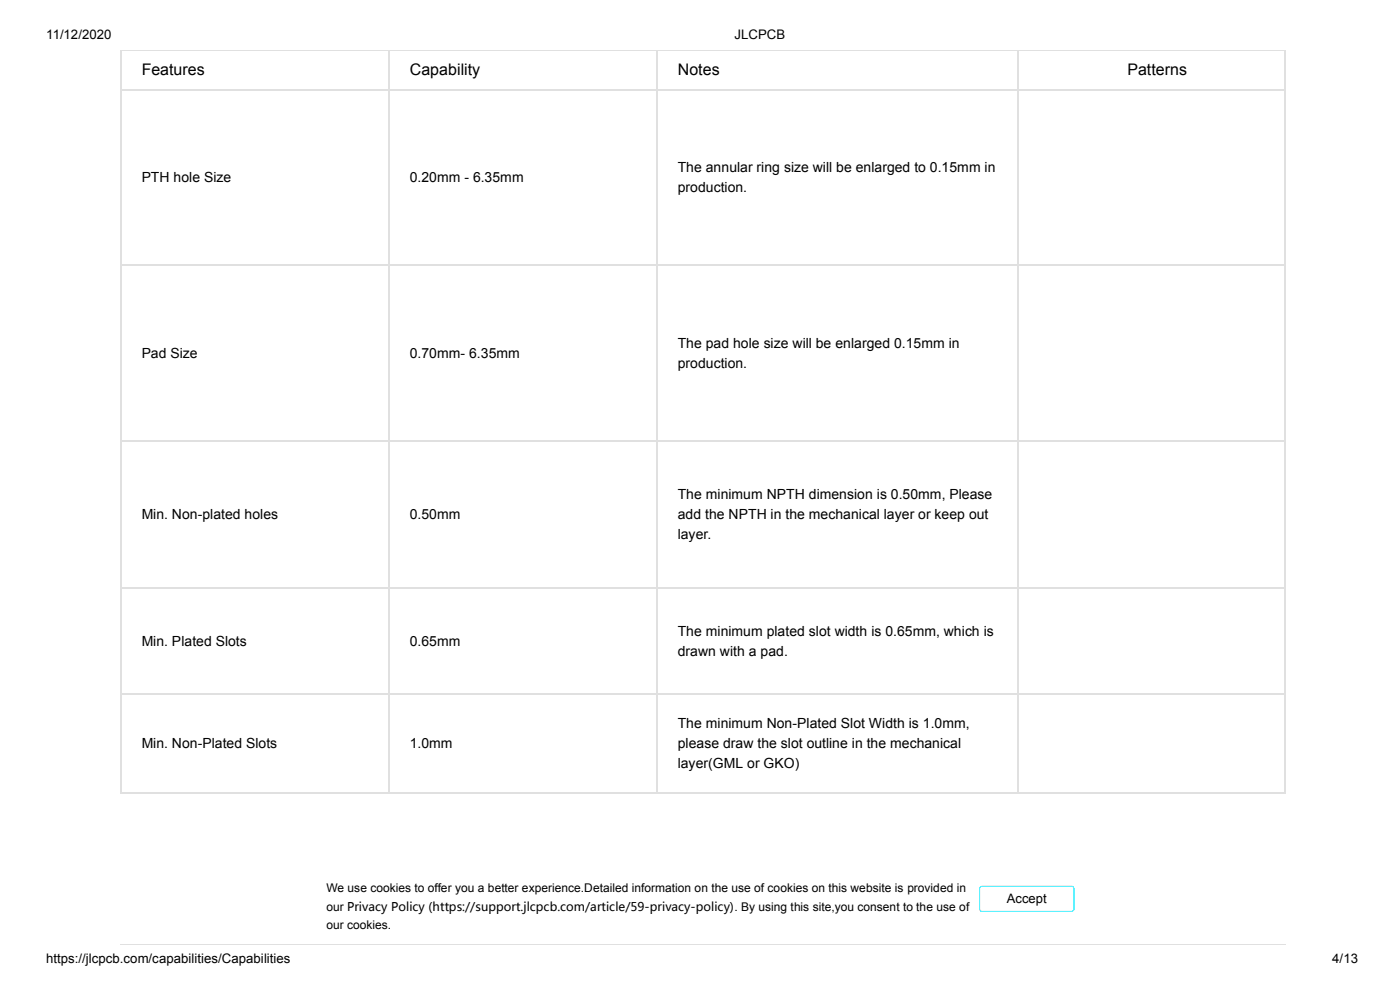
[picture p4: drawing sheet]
<svg xmlns="http://www.w3.org/2000/svg" width="297mm" height="210mm" viewBox="0 0 297 210" stroke-linecap="round" stroke-linejoin="round" font-family="sans-serif">
<defs><g id="words">
<g font-size="3.4">
<text x="30.1" y="16">Features</text>
<text x="86.9" y="16">Capability</text>
<text x="143.8" y="16">Notes</text>
<text x="239.2" y="16">Patterns</text>
</g>
<g font-size="3">
<text x="30.1" y="38.6">PTH hole Size</text>
<text x="87" y="38.6">0.20mm - 6.35mm</text>
<text x="143.8" y="36.4">The annular ring size will be enlarged to 0.15mm in</text>
<text x="143.8" y="40.7">production.</text>
<text x="30.1" y="75.9">Pad Size</text>
<text x="87" y="75.9">0.70mm- 6.35mm</text>
<text x="143.8" y="73.7">The pad hole size will be enlarged 0.15mm in</text>
<text x="143.8" y="78">production.</text>
<text x="143.8" y="105.9">The minimum NPTH dimension is 0.50mm, Please</text>
<text x="30.1" y="110.2">Min. Non-plated holes</text>
<text x="87" y="110.2">0.50mm</text>
<text x="143.8" y="110.2">add the NPTH in the mechanical layer or keep out</text>
<text x="143.8" y="114.4">layer.</text>
<text x="30.1" y="137">Min. Plated Slots</text>
<text x="87" y="137">0.65mm</text>
<text x="143.8" y="134.9">The minimum plated slot width is 0.65mm, which is</text>
<text x="143.8" y="139.1">drawn with a pad.</text>
<text x="143.8" y="154.5">The minimum Non-Plated Slot Width is 1.0mm,</text>
<text x="30.1" y="158.7">Min. Non-Plated Slots</text>
<text x="87" y="158.7">1.0mm</text>
<text x="143.8" y="158.7">please draw the slot outline in the mechanical</text>
<text x="143.8" y="163">layer(GML or GKO)</text>
</g>
<g font-size="2.8">
<text x="9.8" y="8.2">11/12/2020</text>
<text x="155.8" y="8.2">JLCPCB</text>
<text x="213.6" y="191.5">Accept</text>
<text x="9.8" y="204.3">https://jlcpcb.com/capabilities/Capabilities</text>
<text x="282.6" y="204.3">4/13</text>
</g>
<g font-size="2.5">
<text x="69.3" y="189.2">We use cookies to offer you a better experience.Detailed information on the use of cookies on this website is provided in</text>
<text x="69.3" y="193.2">our Privacy Policy (https://support.jlcpcb.com/article/59-privacy-policy). By using this site,you consent to the use of</text>
<text x="69.3" y="197.1">our cookies.</text>
</g>
</g></defs>
<path d="M25.6 19.1h247.1M25.7 10.7v157.6M82.6 10.7v157.6M139.4 10.7v157.6M215.9 10.7v157.6M272.6 10.7v157.6M25.6 56.2h247.1M25.6 93.6h247.1M25.6 124.8h247.1M25.6 147.1h247.1M25.6 168.2h247.1" fill="none" stroke="#e0e0e0" stroke-width=".25"/>
<path d="M25.6 10.8h247.1M215.8 200.3h56.9" fill="none" stroke="#e0e0e0" stroke-width=".21"/>
<path d="M272.5 200.2l.2 .1z" fill="#e0e0e0"/>
<path d="M139.3 200.3h76.7" fill="none" stroke="#e0e0e0" stroke-width=".21"/>
<path d="M215.8 200.2l.2 .1z" fill="#e0e0e0"/>
<path d="M82.5 200.3h57.1" fill="none" stroke="#e0e0e0" stroke-width=".21"/>
<path d="M139.3 200.2l.3 .1z" fill="#e0e0e0"/>
<path d="M25.6 200.3h57.1" fill="none" stroke="#e0e0e0" stroke-width=".21"/>
<g fill="#e0e0e0">
<path d="M25.6 200.2l.2 .1z"/>
<path d="M82.5 200.2l.2 .1z"/>
</g>
<path d="M73.7 193.8h82v.3h-82z" fill="#fff"/>
<path d="M208.1 188.1l19.3-.1 .4 .4v4.5l-.2 .3-.3 .1h-19.1l-.4-.5v-4.4z" fill="none" stroke="#00ecff" stroke-width=".21"/>
<use href="#words"/>
</svg>
